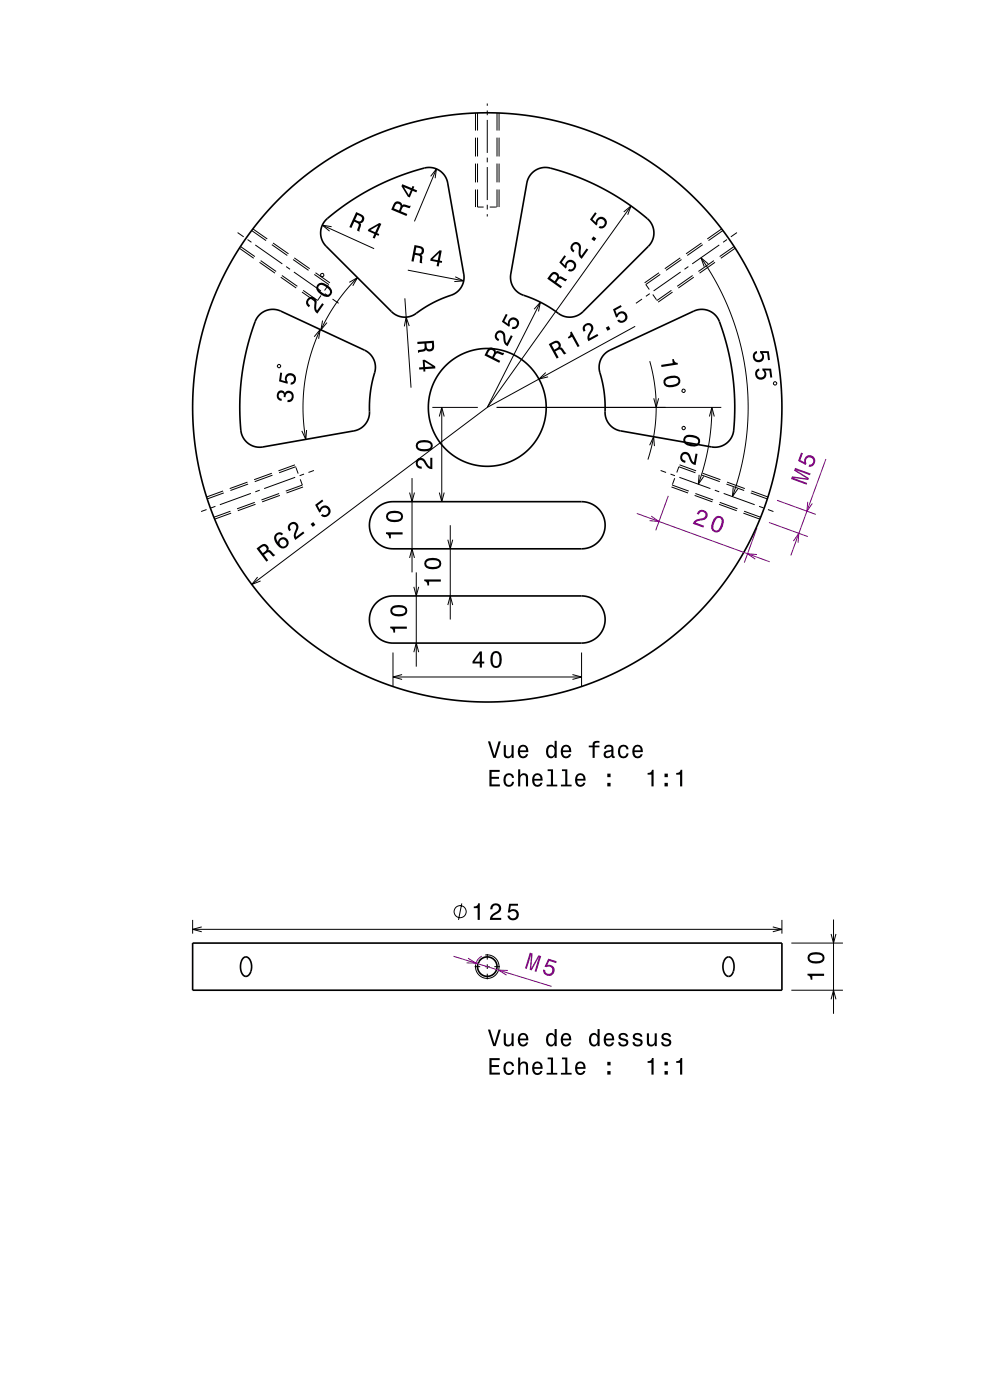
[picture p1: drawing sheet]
<svg xmlns="http://www.w3.org/2000/svg" width="210mm" height="297mm" viewBox="0 0 210 297" stroke-linecap="round" stroke-linejoin="round" font-family="sans-serif">
<path d="M141.8 105.2l-2.7 7.3M160.6 112l-2.7 7.4M163.1 110.8l8.2 3M164.8 106.1l8.2 3M102.2 202.8a2.51 2.51 0 0 0-1.3 1.8" fill="none" stroke="#800080" stroke-width=".21"/>
<g fill="none" stroke="#000" stroke-width=".21">
<path d="M100.9 24v3.7M100.9 29.2v4M100.9 34.7v4M101.3 24v3.7M101.3 29.2v4M101.3 34.7v4M103.4 22v.4M103.4 23.4v1M103.4 25.4v7M103.4 33.4v1M103.4 35.4v7M105.4 24v3.7"/>
<path d="M105.4 29.2v4M105.4 34.7v4M105.9 24v3.7M105.9 29.2v4M105.9 34.7v4M50.4 49.3l1.3 .9M50.8 52.7l3 2.1M51 52.3l3.1 2.1M52.5 50.8l.8 .6M53.4 48.9l3 2.1M53.6 48.6l3.1 2.1M54.2 52l5.7 4"/>
<path d="M55.1 55.7l3.2 2.2M55.3 55.3l3.3 2.3M57.7 51.9l3.2 2.3M57.9 51.6l3.3 2.2M59.6 58.8l3.2 2.3M59.8 58.4l3.3 2.3M60.7 56.6l.8 .5M62.2 55.1l3.2 2.3M62.3 57.7l5.8 4M62.4 54.7l3.3 2.3M66.7 58.2l3 2.2M66.9 57.9l3.1 2.1"/>
<path d="M100.9 40.2v3.7M101.3 40.2v3.7h1.3M103.4 43.4v1M103.4 45.4v.5M103.9 43.9h1.4M105.4 40.2l-.1 3.7M105.9 40.2v3.7M139.8 57.9l-3.1 2.1M140 58.2l-3 2.2 .7 1M144.3 54.7l-3.3 2.3M144.4 57.7l-5.8 4M144.6 55.1l-3.3 2.3"/>
<path d="M146 56.6l-.8 .5M146.9 58.4l-3.3 2.3M147.2 58.8l-3.3 2.3M148.8 51.6l-3.3 2.2M149.1 51.9l-3.3 2.3M151.4 55.3l-3.2 2.3M151.7 55.7l-3.3 2.2M152.6 52l-5.8 4M153.1 48.6l-3.1 2.1M153.3 48.9l-3 2.1M154.2 50.8l-.8 .6M155.7 52.3l-3 2.1"/>
<path d="M156 52.7l-3.1 2.1M156.3 49.3l-1.3 .9M64.1 62l3 2.1M64.3 61.6l3.1 2.1 .7-1M68.9 62.3l.8 .6M69.6 60.5l-.8 1.1M70.5 63.4l1.3 .9M136.2 63.4l-1.3 .9M137.8 62.3l-.8 .6M138.5 62.5l.8 1.1M142.4 61.6l-3.1 2.1M142.7 62l-3.1 2.1"/>
<path d="M62.6 98.6l-3.5 1.3M62.7 99.1l-3.5 1.2M62.8 99.2l.4 1.3M66.6 99.8l-1.2 .4M91.7 86.4h9.7M105.4 86.4h47.6M140.1 99.8l1.2 .4M144.2 98.6l3.5 1.3M43.8 108.1l-1.1 .4M45.7 107.4l-.9 .4M47.3 104.2l-3.5 1.2M47.5 104.6l-3.5 1.2"/>
<path d="M48.9 108.5l-3.5 1.2M49 108.9l-3.5 1.2M52.5 102.3l-3.8 1.3M52.6 102.7l-3.7 1.4M53.2 104.7l-6.6 2.4M54 106.6l-3.7 1.3M54.2 107l-3.8 1.3M55.1 104l-.9 .3M57.7 100.4l-3.8 1.4M57.8 100.8l-3.8 1.4M59.2 104.7l-3.7 1.4M59.4 105.1l-3.8 1.4"/>
<path d="M62.6 101.3l-6.6 2.3M63.7 101.7l.4 1.2-3.5 1.3M64.3 103.3l-3.5 1.3M64.5 100.6l-.9 .3M142.2 100.6l1 .3M142.4 103.3l3.5 1.3M142.6 102.8l3.5 1.4M143.1 101.5l-.5 1.2M143.6 100.2l.4-1.2 3.5 1.3M144.1 101.3l6.6 2.3M147.4 105.1l3.7 1.4M147.5 104.7l3.8 1.4"/>
<path d="M148.9 100.8l3.8 1.4M149.1 100.4l3.7 1.4M151.6 104l1 .3M152.5 107l3.8 1.3M152.7 106.6l3.7 1.3M153.5 104.7l6.6 2.4M154.1 102.7l3.8 1.4M154.2 102.3l3.8 1.3M157.7 108.9l3.5 1.2M157.8 108.5l3.6 1.2M159.3 104.6l3.5 1.2M159.4 104.2l3.5 1.2"/>
<path d="M161 107.4l1 .4M162.9 108.1l1.2 .4M83.4 138.4v7.2M123.4 138.4v7.2M40.9 195.2v2.9M165.9 195.2v2.9M100.7 205.1h1.2M102.9 205.1h1M102.9 202.6a2.5 2.5 0 0 1 3 2.3 2.5 2.5 0 0 1-2.7 2.7 2.5 2.5 0 0 1-2.3-3M103.4 202.4v1.2M103.4 204.6v1M103.4 206.6v1.2"/>
<path d="M104.9 205.1h1.1M167.9 210.1h10.9M167.9 200.1h10.9"/>
</g>
<g fill="none" stroke="#000" stroke-width=".35">
<path d="M112.8 36.7a4.4 4.4 0 0 1 5-.7l5.2 1.7 4.3 2 4.2 2.4 4 2.9a6.5 6.5 0 0 1 3.2 3.8l-.2 1.7-.8 1.6-14 14a4.2 4.2 0 0 1-6.1-.2l-2.3-1.5-2.5-1.1a6.8 6.8 0 0 1-3.9-2.3l-.5-1.4-.1-1.5 3.5-19.4 .4-1.2zM69.2 46.5l4.1-3.1 4.7-2.9 4.7-2.3 5.1-1.9a6.5 6.5 0 0 1 5-.4l1.4 1.1 .7 1.6 3.5 19.5a4.2 4.2 0 0 1-3.7 4.9l-2.3 .9-2.6 1.5a6.9 6.9 0 0 1-4.1 1.9l-1.2-.3-1.3-.7-14-14.1a4 4 0 0 1 0-5.7zM55 66.9a4 4 0 0 1 4.6-.9l17.7 8.3a4.2 4.2 0 0 1 1.9 5.7l-.6 2.7-.2 2.8a6.8 6.8 0 0 1-.8 4.4l-.9 .8-1.4 .7-19.5 3.4a4.2 4.2 0 0 1-4.8-4.7l-.1-5 .3-5 .9-4.9 1.3-4.8a9.8 9.8 0 0 1 1.6-3.5zM128.2 75.2l1.2-.9 17.8-8.3a4.2 4.2 0 0 1 5.8 3.3l1.4 4.8 1 5.2 .4 4.5v5.2a6.5 6.5 0 0 1-1.4 4.8l-1.5 .9-1.7 .2-19.6-3.5a4.2 4.2 0 0 1-3.2-5.1l-.2-3-.5-2.4a6.8 6.8 0 0 1-.3-4.5zM79.8 107.9a5 5 0 0 1 3.6-1.5h40a5 5 0 0 1 5 5 5 5 0 0 1-5 5h-40a5 5 0 0 1-4.6-3 5 5 0 0 1 1-5.5zM79.8 127.9a5 5 0 0 1 3.6-1.5h40a5 5 0 0 1 5 5 5 5 0 0 1-5 5h-40a5 5 0 0 1-4.6-3 5 5 0 0 1 1-5.5zM40.9 200.1h125v10h-125zM51.6 203.3a.86 .86 0 0 1 .8-.3 .86 .86 0 0 1 .7 .7 2.53 2.53 0 0 1-.7 3.4 1.14 1.14 0 0 1-1.3-1.2 3.1 3.1 0 0 1 .5-2.6zM154 203.2a.94 .94 0 0 1 1-.1 .94 .94 0 0 1 .5 .8 2.49 2.49 0 0 1-.8 3.2 1.25 1.25 0 0 1-1.3-1.4 2.73 2.73 0 0 1 .6-2.5z"/>
<circle cx="103.4" cy="86.4" r="62.5"/>
<circle cx="103.4" cy="86.4" r="12.5"/>
<circle cx="103.4" cy="205.1" r="2.07"/>
</g>
<path d="M168.7 99.3l-.3 .5 2.7 1.7-3.1-.5-.2 .6 3.3 1.2 .1-.3-3-1.1 3.2 .4 .2-.4-2.8-1.7 3 1.1 .1-.4zM169.9 96l-.6 1.8 1.6 .9 .2-.4a.79 .79 0 0 1 .2-1.2 .79 .79 0 0 1 1.1 .4 .79 .79 0 0 1-.5 1.1l-.2-.1-.2 .5a1.21 1.21 0 0 0 1.5-1.1 1.21 1.21 0 0 0-1.2-1.3 1.21 1.21 0 0 0-1.2 1.5l-.8-.5 .5-1.4z" fill-rule="evenodd" fill="#800080"/>
<path d="M175.2 97.4l-7.5 20.4M168.3 114.8l1.2-1.7-.2 2M171.3 106.5l-.1 1.9 1.1-1.6" fill="none" stroke="#800080" stroke-width=".21"/>
<path d="M148.1 108.5l-.3 .5 .4 .2a.7 .7 0 0 1 .8-.6 .7 .7 0 0 1 .6 .7 .7 .7 0 0 1-.7 .7 1.79 1.79 0 0 0-2 1.1l2.3 .8 .2-.4-1.8-.6a2.22 2.22 0 0 1 1.8-.6 1.14 1.14 0 0 0 .5-1.7 1.14 1.14 0 0 0-1.8-.1zM151.8 109.6a2.67 2.67 0 0 0-.7 3 1.14 1.14 0 0 0 1.9-.3 2.31 2.31 0 0 0 .3-2.5l-.5-.3-.5-.1zM152 110a.63 .63 0 0 1 .7-.1 .63 .63 0 0 1 .4 .5 2.72 2.72 0 0 1-1 2.2l-.7-.3a2.3 2.3 0 0 1 .6-2.3z" fill-rule="evenodd" fill="#800080"/>
<path d="M135.1 108.9l28.2 10.3M138.1 109.5l1.7 1.1-2-.1M160.6 117.6l-2-.1 1.6 1.1" fill="none" stroke="#800080" stroke-width=".21"/>
<g fill="#000">
<path d="M75.6 45l-1.5 3.2 .4 .2 .6-1.4a1.08 1.08 0 0 1 1 .7l-.3 1.2 .4 .2 .4-1.4-.2-.4a.97 .97 0 0 0 .9-.8 .97 .97 0 0 0-.7-1zM75.8 45.6a1.09 1.09 0 0 1 1 .8 .6 .6 0 0 1-.3 .5 .6 .6 0 0 1-.7 0l-.5-.3z" fill-rule="evenodd"/>
<path d="M78.2 48.6l-.2 .4 1.4 .6-.3 .8 .4 .2 .3-.8 .5 .2 .2-.3-.5-.2 .9-2-.4-.2zM78.6 48.8l1.6-1-.6 1.5z" fill-rule="evenodd"/>
<path d="M83.7 43l-.7 1.5 3.2 1.3 .2-.4-1.4-.6a.85 .85 0 0 1 1-.9l.9 .3 .2-.5-1.5-.3-.3 .1v-.2a1 1 0 0 0-1.6-.3zM83.9 43.4a.59 .59 0 0 1 .9 0 .59 .59 0 0 1 .1 .8l-.3 .5-1-.5z" fill-rule="evenodd"/>
<path d="M87.9 52l-.6 3.4 .4 .1 .3-1.4a.84 .84 0 0 1 1.1 .7l-.1 1 .6 .1v-1.5l-.3-.3a.97 .97 0 0 0 .6-1.1 .97 .97 0 0 0-.8-.8zM88.3 52.5a1.07 1.07 0 0 1 1.2 .5 .6 .6 0 0 1-.2 .7 .6 .6 0 0 1-.7 0l-.5-.1z" fill-rule="evenodd"/>
<path d="M85.3 39.1l-.1 .4 1.3 2.2 .4 .2 .6-1.4 .8 .3 .2-.4-.8-.3 .2-.5-.4-.2-.2 .5zM85.7 39.7l1.4 .6-.4 1.1z" fill-rule="evenodd"/>
<path d="M91.3 54.9v.4l1.5 .3-.2 .8 .5 .1 .1-.8 .5 .1 .1-.4-.5-.1 .4-2.1-.4-.1zM91.8 55l1.3-1.3-.2 1.5z" fill-rule="evenodd"/>
<path d="M119.7 54.2l-1.1 1.5 1.4 1.3 .2-.3a.8 .8 0 0 1 .6-1.2 .8 .8 0 0 1 .9 .8 .8 .8 0 0 1-1 .8l-.2 .3a1.21 1.21 0 0 0 1.7-.6 1.21 1.21 0 0 0-.9-1.6 1.21 1.21 0 0 0-1.4 1.1l-.7-.7 .9-1.2zM121.6 51.5a1.16 1.16 0 0 0 0 2l.3-.3a.7 .7 0 0 1-.4-.9 .7 .7 0 0 1 .9-.4 .7 .7 0 0 1 .4 .9 1.8 1.8 0 0 0 .6 2.1l1.4-1.9-.4-.3-1.1 1.6a2.22 2.22 0 0 1-.1-1.9 1.07 1.07 0 0 0-1.6-.9zM125.9 50.2l-.4 .5 .6 .5 .4-.6zM126.2 45l-1.1 1.6 1.4 1.3 .2-.4a.8 .8 0 0 1 .6-1.1 .8 .8 0 0 1 .9 .8 .8 .8 0 0 1-1 .7l-.2 .4a1.21 1.21 0 0 0 1.7-.6 1.21 1.21 0 0 0-.9-1.6 1.21 1.21 0 0 0-1.4 1.1l-.7-.7 .9-1.2z" fill-rule="evenodd"/>
<path d="M65.5 63.2a1.16 1.16 0 0 0 0 2l.3-.4a.71 .71 0 0 1-.4-.9 .71 .71 0 0 1 .9-.4 .71 .71 0 0 1 .4 .9 1.8 1.8 0 0 0 .6 2.1l1.4-1.9-.4-.3-1 1.6a2.25 2.25 0 0 1-.2-1.9 1.07 1.07 0 0 0-1.6-.8zM67.3 60.4a1.43 1.43 0 0 0 .8 2.1 1.42 1.42 0 0 0 2.1 0 1.41 1.41 0 0 0-.7-2 1.52 1.52 0 0 0-2.2-.1zM67.6 60.7l.3-.2a2.37 2.37 0 0 1 2.1 1.5l-.4 .5a2.38 2.38 0 0 1-2.1-1.5z" fill-rule="evenodd"/>
<path d="M88.5 72.5l.1 .5 1.4-.1a.85 .85 0 0 1-.4 1.2l-1 .2 .1 .6 1.4-.4 .2-.3a.97 .97 0 0 0 1.2 .3 .97 .97 0 0 0 .6-1.1l-.1-1.1zM90.5 72.9l1.1-.1a1.09 1.09 0 0 1-.2 1.2 .6 .6 0 0 1-.7 0 .6 .6 0 0 1-.2-.6z" fill-rule="evenodd"/>
<path d="M89.7 76.4l.1 1.5h-.9v.5l.9-.1v.5h.4v-.5l2.1-.1v-.5l-2.2-1.4zM90.1 76.7l1.6 1-1.5 .2z" fill-rule="evenodd"/>
<path d="M103.6 74l-.8 1.4 3.1 1.6 .2-.5-1.3-.6a.85 .85 0 0 1 1-.9l.9 .4 .3-.5-1.5-.4-.3 .1-.1-.2a1 1 0 0 0-1.5-.4zM103.8 74.4a.59 .59 0 0 1 .8 0 .59 .59 0 0 1 .1 .8l-.3 .5-1-.5z" fill-rule="evenodd"/>
<path d="M105.4 70.4a1.16 1.16 0 0 0 .3 2l.2-.4a.7 .7 0 0 1-.5-.9 .7 .7 0 0 1 .8-.5 .7 .7 0 0 1 .6 .8 1.8 1.8 0 0 0 .9 2.1l1.1-2.2-.4-.2-.9 1.7a2.21 2.21 0 0 1-.4-1.8 1.08 1.08 0 0 0-1.7-.6zM107.3 66.6l-.8 1.7 1.5 1 .2-.3a.78 .78 0 0 1 .3-1.1 .78 .78 0 0 1 1.1 .4 .78 .78 0 0 1-.6 1.1l-.3-.1-.2 .4a1.21 1.21 0 0 0 1.6-.8 1.21 1.21 0 0 0-1-1.5 1.21 1.21 0 0 0-1.3 1.3l-.8-.6 .7-1.3z" fill-rule="evenodd"/>
<path d="M116.4 73l1.7 3.1 .4-.3-.7-1.3a.85 .85 0 0 1 1.3-.1l.6 .8 .4-.3-.9-1.1-.4-.1a.97 .97 0 0 0-.2-1.2 .97 .97 0 0 0-1.2-.1zM117 73.2a1.08 1.08 0 0 1 1.3-.4 .6 .6 0 0 1 .2 .6 .6 .6 0 0 1-.4 .5l-.5 .3z" fill-rule="evenodd"/>
<path d="M117.1 57.8l-1 1.3 2.8 2.1 .3-.4-1.2-.9a1.08 1.08 0 0 1 .9-.8l1.1 .6 .3-.4-1.4-.7-.3 .1v-.2a1.01 1.01 0 0 0-1.5-.7zM117.2 58.3a.59 .59 0 0 1 .9 .1 .59 .59 0 0 1-.1 .8l-.3 .5-1-.7z" fill-rule="evenodd"/>
<path d="M120.9 70.5a.77 .77 0 0 1-.4 1l.1 .3 .7-.3 1.2 2.1 .4-.2-1.7-3.1zM123.8 69a1.16 1.16 0 0 0 0 1.4l.4-.3a.7 .7 0 0 1 .1-.9 .7 .7 0 0 1 .9 0 .7 .7 0 0 1 0 1 1.81 1.81 0 0 0-.4 2.2l2.1-1.2-.2-.3-1.7 .9a2.21 2.21 0 0 1 .8-1.8 1.11 1.11 0 0 0-.5-1.4 1.11 1.11 0 0 0-1.5 .4zM128.5 69.5l.4 .7 .6-.4-.4-.6zM130 65.6l.7 1.8 .3-.2a.79 .79 0 0 1 1-.7 .79 .79 0 0 1 .6 1 .79 .79 0 0 1-1.1 .5l-.2-.2-.4 .2a1.21 1.21 0 0 0 1.8 .2 1.21 1.21 0 0 0 0-1.8 1.21 1.21 0 0 0-1.8 .3l-.4-.9 1.4-.7-.2-.4z" fill-rule="evenodd"/>
<path d="M140.2 77.4l.1 .5 3.5-.6-.1-.3a.77 .77 0 0 1-.8-.8h-.3l.1 .8zM141 80.2a1.13 1.13 0 0 0-.2 1.3 1.13 1.13 0 0 0 1.1 .7 2.3 2.3 0 0 0 2.4-1 1.14 1.14 0 0 0-1.2-1.5l-1.5 .2zM141.4 80.5a2.74 2.74 0 0 1 2.4-.1l.1 .7a2.38 2.38 0 0 1-2.6 .4l-.1-.7z" fill-rule="evenodd"/>
<path d="M160.1 74.6a1.21 1.21 0 0 0-.3 1.7 1.21 1.21 0 0 0 1.7 .3 1.21 1.21 0 0 0 .3-1.7h.9l.2 1.5h.4l-.2-1.9h-1.9l.1 .4a.8 .8 0 0 1 .3 1.2 .8 .8 0 0 1-1.2 .1 .8 .8 0 0 1 .2-1.3l-.1-.4zM160.3 78.6a1.22 1.22 0 0 0 .2 1.7 1.22 1.22 0 0 0 1.7-.1 1.22 1.22 0 0 0 0-1.6h1l.2 1.5h.4l-.2-1.9h-1.9v.4a.8 .8 0 0 1 .4 1.2 .8 .8 0 0 1-1.2 .1 .8 .8 0 0 1 .2-1.3l-.1-.4z" fill-rule="evenodd"/>
<path d="M59.1 83a1.17 1.17 0 0 0-.4 1.2 1.17 1.17 0 0 0 1 .9l.1-.5a.62 .62 0 0 1-.7-.4 .62 .62 0 0 1 .3-.8 .62 .62 0 0 1 .8 .3v.5l.4 .1a.72 .72 0 0 1 .5-.9 .72 .72 0 0 1 .9 .6 .72 .72 0 0 1-.6 .8h-.4v.5a1.18 1.18 0 0 0 1.3-1.3 1.18 1.18 0 0 0-1.7-.9l-.2 .2a.86 .86 0 0 0-1.3-.3zM59.4 79l-.2 1.9 1.8 .5v-.4a.79 .79 0 0 1 0-1.2 .79 .79 0 0 1 1.2 .1 .79 .79 0 0 1-.3 1.2h-.2l-.1 .5a1.21 1.21 0 0 0 1.3-1.3 1.21 1.21 0 0 0-1.5-1.1 1.21 1.21 0 0 0-.8 1.7l-1-.3 .2-1.5z" fill-rule="evenodd"/>
<path d="M88.5 97.4a1.2 1.2 0 0 0-.2 1.4 1.2 1.2 0 0 0 1.2 .6v-.4a.7 .7 0 0 1-.9-.5 .7 .7 0 0 1 .5-.9 .7 .7 0 0 1 .9 .5 1.81 1.81 0 0 0 1.7 1.4v-2.4h-.4v1.9a2.23 2.23 0 0 1-1.2-1.5 1.1 1.1 0 0 0-1.6-.1zM88.6 93.7a1.13 1.13 0 0 0-.4 1.2 1.13 1.13 0 0 0 1 .8 2.28 2.28 0 0 0 2.5-.6 1.14 1.14 0 0 0-.9-1.7 2.89 2.89 0 0 0-2.2 .3zM88.7 94.2a2.38 2.38 0 0 1 2.6 0v.7a2.38 2.38 0 0 1-2.6 0z" fill-rule="evenodd"/>
<path d="M144.7 96.1a1.2 1.2 0 0 0-.4 1.2 1.2 1.2 0 0 0 1 .9l.1-.5a.71 .71 0 0 1-.7-.6 .71 .71 0 0 1 .6-.8 .71 .71 0 0 1 .8 .7 1.79 1.79 0 0 0 1.4 1.7l.5-2.4-.5-.1-.3 1.9a2.2 2.2 0 0 1-.9-1.7 1.1 1.1 0 0 0-1.6-.3zM145.1 92.7a1.14 1.14 0 0 0 .7 1.8 2.28 2.28 0 0 0 2.5-.2 1.14 1.14 0 0 0-.6-1.8 2.32 2.32 0 0 0-2.6 .2zM145.5 92.9a2.37 2.37 0 0 1 2.6 .5l-.1 .6a2.38 2.38 0 0 1-2.6-.4z" fill-rule="evenodd"/>
<path d="M54.4 116.4l2.1 2.8 .4-.3-.9-1.2a1.08 1.08 0 0 1 1.1-.5l.9 .9 .4-.3-1.1-1.1h-.4a.97 .97 0 0 0-.3-1.1 .97 .97 0 0 0-1.2 .1zM55.1 116.4a1.08 1.08 0 0 1 1.1-.5 .6 .6 0 0 1 .4 .6 .6 .6 0 0 1-.4 .5l-.5 .4z" fill-rule="evenodd"/>
<path d="M58.4 113.4a2.12 2.12 0 0 0 1.8 2.9 1.16 1.16 0 0 0 1.1-1.1 1.16 1.16 0 0 0-1.1-1.2 1.16 1.16 0 0 0-1.2 1 1.03 1.03 0 0 1-.1-1.5 .58 .58 0 0 1 .8 .1l.4-.3a1.04 1.04 0 0 0-1.7 .1zM59.3 115.2a.75 .75 0 0 1 1.5 0 .75 .75 0 0 1-1.5 0zM61.5 111a1.12 1.12 0 0 0-.1 1.7l.3-.3a.7 .7 0 0 1-.1-1 .7 .7 0 0 1 1-.1 .7 .7 0 0 1 .1 1 1.8 1.8 0 0 0-.1 2.2l2-1.4-.3-.3-1.5 1.1a2.21 2.21 0 0 1 .5-1.8 1.08 1.08 0 0 0-.5-1.2 1.08 1.08 0 0 0-1.3 .1zM65.9 111.2l.4 .6 .6-.4-.5-.6zM66.8 107.1l.9 1.7 .4-.3a.8 .8 0 0 1 .8-.9 .8 .8 0 0 1 .7 1 .8 .8 0 0 1-1.2 .5l-.3 .2a1.21 1.21 0 0 0 1.8 0 1.21 1.21 0 0 0-.3-1.8 1.21 1.21 0 0 0-1.8 .6l-.4-.9 1.2-.9-.3-.3z" fill-rule="evenodd"/>
<path d="M81.9 112.9v.4a.77 .77 0 0 1 .6 .9h.4v-.8h2.5v-.5zM82.3 108.7a1.13 1.13 0 0 0-.4 1.2 1.13 1.13 0 0 0 1 .8 2.28 2.28 0 0 0 2.5-.6 1.13 1.13 0 0 0-.9-1.7 2.89 2.89 0 0 0-2.2 .3zM82.4 109.2a2.38 2.38 0 0 1 2.6 0v.7a2.38 2.38 0 0 1-2.6 0z" fill-rule="evenodd"/>
<path d="M82.8 132.9v.4a.77 .77 0 0 1 .7 .9h.3v-.8h2.5v-.5zM83.2 128.7a1.13 1.13 0 0 0-.4 1.2 1.13 1.13 0 0 0 1 .8 2.29 2.29 0 0 0 2.5-.6 1.14 1.14 0 0 0-.9-1.7 2.86 2.86 0 0 0-2.2 .3zM83.3 129.2a2.36 2.36 0 0 1 2.6 0v.7a2.38 2.38 0 0 1-2.6 0z" fill-rule="evenodd"/>
<path d="M90 122.9v.4a.77 .77 0 0 1 .7 .9h.3v-.8h2.5v-.5zM90.4 118.7a1.13 1.13 0 0 0-.4 1.2 1.13 1.13 0 0 0 1 .8 2.28 2.28 0 0 0 2.5-.6 1.14 1.14 0 0 0-.9-1.7 2.85 2.85 0 0 0-2.2 .3zM90.5 119.2a2.38 2.38 0 0 1 2.6 0v.7a2.37 2.37 0 0 1-2.6 0z" fill-rule="evenodd"/>
<path d="M101.8 138.2l-1.6 2.1v.5h1.6v.8h.4v-.8h.5v-.5h-.5v-2.1zM101.8 138.8v1.5h-1.1zM104.3 138.6a2.67 2.67 0 0 0 .4 3 1.14 1.14 0 0 0 1.7-.9 2.31 2.31 0 0 0-.7-2.5l-.5-.1-.5 .1zM104.9 138.6h.7a2.36 2.36 0 0 1 0 2.6h-.7a2.38 2.38 0 0 1 0-2.6z" fill-rule="evenodd"/>
<path d="M103.5 157.3l1.1 3.5h.5l1.1-3.5h-.4l-.9 3-.9-3zM106.9 158.1v1.8a.89 .89 0 0 0 .6 .9 .89 .89 0 0 0 1-.4v.4h.5v-2.7h-.5v1.5a.64 .64 0 0 1-.4 .8 .64 .64 0 0 1-.8-.3v-2zM110.1 158.4a1.54 1.54 0 0 0 .8 2.5 1.05 1.05 0 0 0 1.1-.9h-.4l-.2 .4-.4 .1a.75 .75 0 0 1-.7-.9h1.8a1.16 1.16 0 0 0-.5-1.4 1.16 1.16 0 0 0-1.5 .2zM110.5 158.6a.66 .66 0 0 1 .8-.2 .66 .66 0 0 1 .3 .8h-1.3zM116.1 158.4a1.57 1.57 0 0 0 .8 2.5l.4-.1 .3-.4v.4h.5v-3.6h-.5v1.3a.89 .89 0 0 0-1.5-.1zM116.5 158.6a.62 .62 0 0 1 .6-.2 .62 .62 0 0 1 .5 .6 1.11 1.11 0 0 1-.7 1.5 1.19 1.19 0 0 1-.4-1.9zM119.2 158.4a1.54 1.54 0 0 0 .8 2.5 1.06 1.06 0 0 0 1.1-.9h-.4l-.2 .4-.4 .1a.75 .75 0 0 1-.7-.9h1.8a1.17 1.17 0 0 0-.5-1.4 1.17 1.17 0 0 0-1.5 .2zM119.6 158.6a.66 .66 0 0 1 .8-.2 .66 .66 0 0 1 .3 .8h-1.3zM124.9 158.2v.3h.8v2.3h.4v-2.3h1.1v-.3h-1.1l.1-.4 .3-.2h.7v-.4a1.04 1.04 0 0 0-1.5 .7v.3zM128.4 158.2l-.2 .7h.3a.55 .55 0 0 1 .7-.6 .55 .55 0 0 1 .4 .8l-.2 .1a1.14 1.14 0 0 0-1.4 .9 .73 .73 0 0 0 .8 .8l.5-.1 .4-.4 .1 .3 .6 .1v-.3l-.2-.1-.1-1.6a1.02 1.02 0 0 0-.7-.8 1.02 1.02 0 0 0-1 .2zM128.6 159.7l1.1-.3a.77 .77 0 0 1-.2 .9 .77 .77 0 0 1-.9 .1zM131.4 158.4a1.53 1.53 0 0 0 .8 2.5 1.05 1.05 0 0 0 1.1-1.1h-.4a.67 .67 0 0 1-.6 .7 .67 .67 0 0 1-.7-.6 1.12 1.12 0 0 1 .6-1.5 .6 .6 0 0 1 .7 .6h.4a1.09 1.09 0 0 0-.7-1 1.09 1.09 0 0 0-1.2 .4zM134.4 158.4a1.54 1.54 0 0 0 .8 2.5 1.06 1.06 0 0 0 1.1-.9h-.4l-.2 .4-.4 .1a.75 .75 0 0 1-.7-.9h1.8a1.16 1.16 0 0 0-.5-1.4 1.16 1.16 0 0 0-1.5 .2zM134.8 158.6a.66 .66 0 0 1 .8-.2 .66 .66 0 0 1 .3 .8h-1.3z" fill-rule="evenodd"/>
<path d="M103.8 163.3v3.5h2.2v-.4h-1.7v-1.2h1.5v-.4h-1.5v-1h1.7v-.5zM107.1 164.4a1.52 1.52 0 0 0 .8 2.5 1.05 1.05 0 0 0 1.1-1h-.4a.67 .67 0 0 1-.6 .6 .67 .67 0 0 1-.7-.6 1.12 1.12 0 0 1 .6-1.5 .6 .6 0 0 1 .7 .6h.4a1.09 1.09 0 0 0-.7-.9 1.09 1.09 0 0 0-1.2 .3zM109.9 163.2v3.6h.5v-1.5a.63 .63 0 0 1 .3-.8 .63 .63 0 0 1 .8 .3l.1 2h.4v-1.7a.88 .88 0 0 0-.6-1 .88 .88 0 0 0-1 .4v-1.3zM113.2 164.4a1.54 1.54 0 0 0 .8 2.5 1.06 1.06 0 0 0 1.1-.8h-.5l-.2 .3-.4 .1a.75 .75 0 0 1-.7-.9h1.8a1.17 1.17 0 0 0-.5-1.4 1.17 1.17 0 0 0-1.4 .2zM113.5 164.6a.66 .66 0 0 1 .8-.1 .66 .66 0 0 1 .3 .7h-1.3zM116.2 163.2v.4h.7v2.9h-.9v.3h2.2v-.3h-.9v-3.3zM119.2 163.2v.4h.7v2.9h-.9v.3h2.2v-.3h-.9v-3.3zM122.3 164.4a1.54 1.54 0 0 0 .8 2.5 1.06 1.06 0 0 0 1.1-.8h-.5l-.2 .3-.4 .1a.76 .76 0 0 1-.7-.9h1.8a1.17 1.17 0 0 0-.5-1.4 1.17 1.17 0 0 0-1.4 .2zM122.6 164.6a.66 .66 0 0 1 .8-.1 .66 .66 0 0 1 .4 .7h-1.4zM128.8 166.1v.7h.7v-.7zM128.8 164.1v.8h.7v-.8z" fill-rule="evenodd"/>
<path d="M137.4 164v.3h.8v2.5h.4v-3.5h-.3a.77 .77 0 0 1-.9 .7zM141 166.1v.7h.7v-.7zM141 164.1v.8h.7v-.8zM143.4 164v.3h.9v2.5h.4v-3.5h-.3a.77 .77 0 0 1-1 .7z" fill-rule="evenodd"/>
<path d="M171.3 206.6v.3a.77 .77 0 0 1 .7 .9h.3v-.8h2.5v-.4zM171.7 202.3a1.13 1.13 0 0 0-.4 1.2 1.13 1.13 0 0 0 1 .8 2.29 2.29 0 0 0 2.5-.6 1.14 1.14 0 0 0-.9-1.6 2.9 2.9 0 0 0-2.2 .2zM171.8 202.9a2.37 2.37 0 0 1 2.6 0v.6a2.38 2.38 0 0 1-2.6 0z" fill-rule="evenodd"/>
</g>
<g fill="none" stroke="#000" stroke-width=".21">
<path d="M91.4 37.4l1.2-1.6-.3 2M92.6 35.8l-4.7 11.2M68.1 58.1h.5v.5h-.5zM68.4 47.8l11 5M70.3 48.1l-1.9-.3 1.5 1.2M74.1 59.9l1.7-1-1 1.7M75.8 58.9l-2.2 2.4-2.1 2.8-1.8 2.7-1.6 3.2M86.5 57.3l11.9 2.3M96.6 58.7l1.8 .9-2 .1M132.3 45l1.6-1.3-.7 1.9M133.9 43.7l-30.5 42.7M148.7 54.7l1.8 2.8 1.8 3 2.7 6 1.9 5.9 1.3 6.6 .3 3 .2 4-.3 6.5-.6 3.7-.6 3.2-1.8 6"/>
<path d="M150.2 56l-1.5-1.3 .7 1.9M58.9 77.5l.4-.2 .2 .5-.5 .2zM66.6 71.4l1.3-1.5-.3 2M67.9 69.9l-1.1 2.8-1 3.1-1.2 5.6-.3 5.7 .1 3 .5 3.1M68.4 68l-.3 2 1.3-1.6M85.9 63.3l1.3 18.9M86.8 69.2l-.6-1.9-.4 1.9M113.3 65.6l1.3-1.5-.4 2M114.6 64.1l-11.2 22.3M115.8 79l-1.5 1.4 2-.5M134.7 69.2l-31.3 17.2M137.8 76.6l1 4.8 .3 3 .1 2.8-.5 5-.5 2.7-.8 2.6"/>
<path d="M65 91.2l-.1 2-.9-1.8M93.2 88.4l.5-2 .5 2M93.7 86.4v20M103.4 86.4l-50 37.6M137.8 94.5l.8-1.9 .2 2M138.7 84.5l.5 1.9 .5-1.9M144.7 90.6l.5-.1 .2 .3-.1 .2-.5 .1zM144.8 82.6l.5 .1 .1 .3-.2 .2-.5-.1-.1-.3zM150.5 88.4l.5-2 .5 2M151 86.4l-.2 4.2-.5 3.9-1 4.4-1.2 3.8M164.2 81l.5 .2-.1 .5-.5-.2zM86.9 118.4l.5-2 .5 2"/>
<path d="M86.9 104.5l.5 1.9 .5-1.9M87.4 101.4v20M93.2 104.5l.5 1.9 .5-1.9M95 114.5l.5 1.9 .5-1.9M95.5 111.4v20M148.3 100.7l-.2 2 1.2-1.6M155.5 103.4l-.1 2 1.1-1.7M54.6 122.4l-1.2 1.6 1.9-.8M87.8 138.4l.5-2 .5 2M87.8 124.5l.5 1.9 .5-1.9M88.3 121.4v20M95 128.4l.5-2 .5 2"/>
<path d="M83.4 143.6h40M85.3 143.1l-1.9 .5 1.9 .5M121.4 143.1l2 .5-2 .5M176.3 198.1l.5 2 .5-2M176.8 195.1v20M176.3 212l.5-1.9 .5 1.9"/>
</g>
<path d="M112.4 202.1l-1 3.3 .3 .1 1-3-.3 3.2 .4 .2 1.5-2.9-.9 3.1 .4 .1 1-3.4-.6-.2-1.5 2.8 .3-3.1zM116.3 203.4l-.8 1.7 .4 .1a.78 .78 0 0 1 1.1 .1 .78 .78 0 0 1-.2 1.2 .78 .78 0 0 1-1.1-.4v-.3l-.5-.1a1.21 1.21 0 0 0 1.1 1.4 1.21 1.21 0 0 0 1.3-1.3 1.21 1.21 0 0 0-1.5-1.1l.4-.8 1.5 .4 .1-.4z" fill-rule="evenodd" fill="#800080"/>
<path d="M96.2 202.9l20.8 6.4M99.3 203.3l1.7 1h-2M107.7 205.9l-1.9-.1 1.6 1.1" fill="none" stroke="#800080" stroke-width=".21"/>
<g fill="#000">
<path d="M100.5 192.3v.4h.8v2.5h.5v-3.6h-.4a.77 .77 0 0 1-.9 .7zM104.3 191.9l-.3 1h.5a.71 .71 0 0 1 .5-.8 .71 .71 0 0 1 .8 .5 .71 .71 0 0 1-.5 .8 1.8 1.8 0 0 0-1.4 1.8h2.4v-.5h-1.9a2.2 2.2 0 0 1 1.5-1.1 1.13 1.13 0 0 0 .1-1.7 1.13 1.13 0 0 0-1.7 0zM108 191.7l-.3 1.9h.4a.79 .79 0 0 1 1.2-.2 .79 .79 0 0 1 0 1.2 .79 .79 0 0 1-1.1-.1l-.1-.3h-.5a1.21 1.21 0 0 0 1.5 1.1 1.21 1.21 0 0 0 .8-1.6 1.21 1.21 0 0 0-1.7-.6l.1-1h1.6v-.4z" fill-rule="evenodd"/>
<path d="M103.5 218.4l1.1 3.5h.5l1.1-3.5h-.4l-.9 3-.9-3zM106.9 219.2v1.8a.89 .89 0 0 0 .6 1 .89 .89 0 0 0 1-.5v.4h.5v-2.7h-.5v1.6a.64 .64 0 0 1-.4 .8 .64 .64 0 0 1-.8-.4v-2zM110.1 219.5a1.54 1.54 0 0 0 .8 2.5 1.05 1.05 0 0 0 1.1-.9h-.4l-.2 .4-.4 .1a.76 .76 0 0 1-.7-.9h1.8a1.16 1.16 0 0 0-.5-1.4 1.16 1.16 0 0 0-1.5 .2zM110.5 219.7a.66 .66 0 0 1 .8-.1 .66 .66 0 0 1 .3 .7h-1.3zM116.1 219.5a1.57 1.57 0 0 0 .8 2.5l.4-.1 .3-.4v.4h.5v-3.6h-.5v1.3a.89 .89 0 0 0-1.5-.1zM116.5 219.8a.62 .62 0 0 1 .6-.3 .62 .62 0 0 1 .5 .6 1.12 1.12 0 0 1-.7 1.5 1.19 1.19 0 0 1-.4-1.8zM119.2 219.5a1.55 1.55 0 0 0 .8 2.5 1.06 1.06 0 0 0 1.1-.9h-.4l-.2 .4-.4 .1a.76 .76 0 0 1-.7-.9h1.8a1.17 1.17 0 0 0-.5-1.4 1.17 1.17 0 0 0-1.5 .2zM119.6 219.7a.66 .66 0 0 1 .8-.1 .66 .66 0 0 1 .3 .7h-1.3zM125.2 219.5a1.57 1.57 0 0 0 .8 2.5l.4-.1 .4-.4v.4h.4v-3.6h-.4v1.3a.89 .89 0 0 0-1.6-.1zM125.6 219.8a.62 .62 0 0 1 .6-.3 .62 .62 0 0 1 .5 .6 1.12 1.12 0 0 1-.6 1.5 1.19 1.19 0 0 1-.5-1.8zM128.4 219.5a1.55 1.55 0 0 0 .8 2.5 1.06 1.06 0 0 0 1-.9h-.4l-.2 .4-.4 .1a.76 .76 0 0 1-.7-.9h1.8a1.17 1.17 0 0 0-.5-1.4 1.17 1.17 0 0 0-1.4 .2zM128.7 219.7a.66 .66 0 0 1 .8-.1 .66 .66 0 0 1 .3 .7h-1.3zM131.4 219.3a.76 .76 0 0 0-.2 .9 .76 .76 0 0 0 .7 .5l.9 .3a.63 .63 0 0 1-.6 .7 .63 .63 0 0 1-.6-.6h-.5a1.07 1.07 0 0 0 1.2 .9 1.07 1.07 0 0 0 .9-1.2l-.4-.3-1.1-.4a.53 .53 0 0 1 .5-.7 .53 .53 0 0 1 .6 .5h.4a1.03 1.03 0 0 0-.7-.8 1.03 1.03 0 0 0-1.1 .2zM134.5 219.3a.76 .76 0 0 0-.2 .9 .76 .76 0 0 0 .7 .5l.9 .3a.63 .63 0 0 1-.6 .7 .63 .63 0 0 1-.7-.6h-.4a1.07 1.07 0 0 0 1.2 .9 1.07 1.07 0 0 0 .9-1.2l-.4-.3-1.1-.4a.54 .54 0 0 1 .4-.7 .54 .54 0 0 1 .6 .5h.5a1.03 1.03 0 0 0-.7-.8 1.03 1.03 0 0 0-1.1 .2zM137.2 219.2v1.8a.89 .89 0 0 0 .6 1 .89 .89 0 0 0 1.1-.5v.4h.4v-2.7h-.4v1.6a.64 .64 0 0 1-.4 .8 .64 .64 0 0 1-.8-.4v-2zM140.6 219.3a.76 .76 0 0 0-.3 .9 .76 .76 0 0 0 .8 .5l.8 .3a.63 .63 0 0 1-.6 .7 .63 .63 0 0 1-.6-.6h-.5a1.07 1.07 0 0 0 1.2 .9 1.07 1.07 0 0 0 .9-1.2l-.4-.3-1.1-.4a.53 .53 0 0 1 .5-.7 .53 .53 0 0 1 .6 .5h.4a1.03 1.03 0 0 0-.7-.8 1.03 1.03 0 0 0-1 .2z" fill-rule="evenodd"/>
<path d="M103.8 224.5v3.5h2.2v-.5h-1.7v-1.1h1.5v-.5h-1.5v-1h1.7v-.4zM107.1 225.5a1.53 1.53 0 0 0 .8 2.6 1.06 1.06 0 0 0 1.1-1.1h-.4a.67 .67 0 0 1-.6 .7 .67 .67 0 0 1-.7-.6 1.12 1.12 0 0 1 .6-1.5 .6 .6 0 0 1 .7 .6h.4a1.09 1.09 0 0 0-.7-1 1.09 1.09 0 0 0-1.2 .3zM109.9 224.3v3.7h.5v-1.6a.63 .63 0 0 1 .3-.8 .63 .63 0 0 1 .8 .4l.1 2h.4v-1.8a.88 .88 0 0 0-.6-1 .88 .88 0 0 0-1 .5v-1.4zM113.2 225.5a1.55 1.55 0 0 0 .8 2.6 1.06 1.06 0 0 0 1.1-.9h-.5l-.2 .3-.4 .2a.76 .76 0 0 1-.7-1h1.8a1.17 1.17 0 0 0-.5-1.3 1.17 1.17 0 0 0-1.4 .1zM113.5 225.8a.66 .66 0 0 1 .8-.2 .66 .66 0 0 1 .3 .8h-1.3zM116.2 224.3v.4h.7v2.9h-.9v.4h2.2v-.4h-.9v-3.3zM119.2 224.3v.4h.7v2.9h-.9v.4h2.2v-.4h-.9v-3.3zM122.3 225.5a1.54 1.54 0 0 0 .8 2.6 1.06 1.06 0 0 0 1.1-.9h-.5l-.2 .3-.4 .2a.76 .76 0 0 1-.7-1h1.8a1.17 1.17 0 0 0-.5-1.3 1.17 1.17 0 0 0-1.4 .1zM122.6 225.8a.66 .66 0 0 1 .8-.2 .66 .66 0 0 1 .4 .8h-1.4zM128.8 227.2v.8h.7v-.8zM128.8 225.3v.7h.7v-.7z" fill-rule="evenodd"/>
<path d="M137.4 225.1v.4h.8v2.5h.4v-3.6h-.3a.77 .77 0 0 1-.9 .7zM141 227.2v.8h.7v-.8zM141 225.3v.7h.7v-.7zM143.4 225.1v.4h.9v2.5h.4v-3.6h-.3a.78 .78 0 0 1-1 .7z" fill-rule="evenodd"/>
</g>
<g fill="none" stroke="#000" stroke-width=".21">
<path d="M40.9 197.2h125M42.8 196.6l-1.9 .6 1.9 .5M98 191.7l-.7 3.5M163.9 196.6l2 .6-2 .5"/>
<circle cx="97.6" cy="193.4" r="1.28"/>
</g>
</svg>
